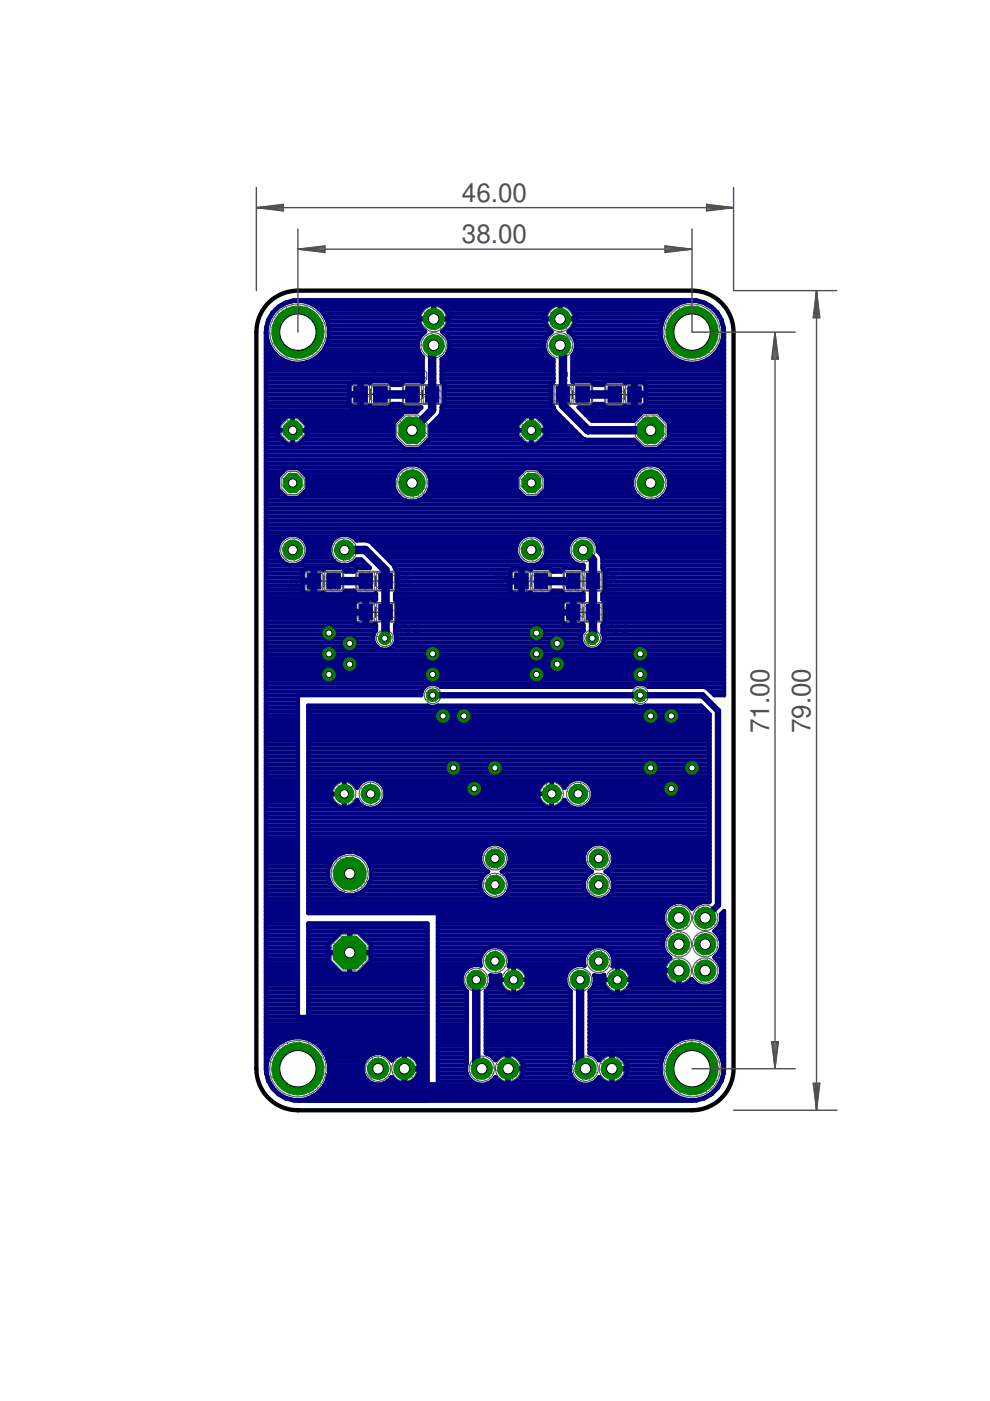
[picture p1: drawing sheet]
<svg xmlns="http://www.w3.org/2000/svg" width="210mm" height="297mm" viewBox="0 0 210 297" stroke-linecap="round" stroke-linejoin="round" font-family="sans-serif">
<defs><g id="words">
<g font-size="5.5" fill="#505050">
<text x="97.9" y="42.8">46.00</text>
<text x="97.9" y="51.6">38.00</text>
<text x="163.1" y="155.5" transform="rotate(-90 163.1 155.5)">71.00</text>
<text x="171.9" y="155.5" transform="rotate(-90 171.9 155.5)">79.00</text>
</g>
</g></defs>
<g fill="none" stroke="#000" stroke-width=".21">
<path d="M77.5 83.6h2.1M78.5 82.5v2.2M88.7 83.6h1.7M89.6 82.7v1.8M120.6 83.6h1.7M121.4 82.7v1.8M131.4 83.6h2.1M132.4 82.5v2.2M67.4 123.2h2.5M68.6 122v2.4M78.5 123.2h2.3M78.5 129.8h2.3"/>
<path d="M79.7 122.1v2.2M79.7 128.7v2.2M111.5 123.2h2.3M112.6 122v2.4M122.5 123.2h2.2M122.5 129.8h2.2M123.6 122.1v2.2M123.6 128.7v2.2"/>
</g>
<g fill="none" stroke="#505050" stroke-width=".21">
<path d="M74.5 78.7h1.4v2.1M75.2 79.7h.7M76.6 79.4v1.4h1l.4-.4v-1M80 79.4l-.7-.7v2.1M81.7 79l.4-.3h.6l.4 .3v1.4M81.7 79v1.4l.4 .4h.6l.4-.4M81.7 79l1.4 1.4M89.1 79l.4-.3h.6l.4 .3v1.4M89.1 79v1.4l.4 .4h.6l.4-.4M89.1 79l1.4 1.4M92.5 79.4l-.6-.7v2.1M121 79l.3-.3h.7l.4 .3v1.4"/>
<path d="M121 79v1.4l.3 .4h.7l.4-.4M121 79l1.4 1.4M124.4 79.4l-.6-.7v2.1M128.4 78.7h1.4v2.1M129.1 79.7h.7M130.5 79.4v1.4h1l.3-.4v-1M133.9 79.4l-.7-.7v2.1M135.6 79l.4-.3h.6l.4 .3v1.4M135.6 79v1.4l.4 .4h.6l.4-.4M135.6 79l1.4 1.4M78.6 80.8h1.4M80.7 80.4h.3v.4h-.3z"/>
<path d="M87.1 80.8h.3v-.7l-.3-.4v-.7l.3-.3h.7l.3 .3v.7l-.3 .4v.7h.3M91.2 80.8h1.3M119 80.8h.3v-.7l-.3-.4v-.7l.3-.3h.7l.3 .3v.7l-.3 .4v.7h.3M123.1 80.8h1.3M132.5 80.8h1.4M134.6 80.4h.3v.4h-.3zM106.6 119.4v.6M107.6 118.7v1.3h-2.1M60.9 124.9h2v-1.1l-.3-.3h-.7l-.3 .3v1.1M62.6 130l.3-.4h.4l.3 .4v.7l-.3 .3M62.6 127.6v1l.3 .4h.4l.3-.4v-.7l-.3-.3h-1.4l-.3 .3v.7l.3 .4M62.6 130l-.3-.4h-.4l-.3 .4v.7l.3 .3"/>
<path d="M62.6 122.1v.7M62.6 130v.3M63.3 125.5l.3 .4v.7l-.3 .3h-1.4M63.3 125.5h-1.4l-.3 .4v.7l.3 .3M63.3 125.5l-1.4 1.4M63.6 121.4v1.4h-2M83.8 132.1l1.3 1.4M84.7 120.7v.4h.7l.4-.4h.6l.4 .4v.7l-.4 .3h-.6l-.4-.3h-.7v.3M84.7 125.5h2.1l-.7 .7M84.7 124.8v1.4M84.8 133.1l-1 1.1M85.1 132.1v2.1"/>
<path d="M85.8 132.4v1.4l.3 .4h.7l.4-.4M85.8 132.4l.3-.3h.7l.4 .3v1.4M85.8 132.4l1.4 1.4M86.4 122.8l.4 .3v.7l-.4 .4h-1.3M86.4 122.8h-1.3l-.4 .3v.7l.4 .4M86.4 122.8l-1.3 1.4M87.9 134.2h1.4M89.3 132.8l-.7-.7v2.1M104.9 122.1h2v-1l-.3-.4h-.7l-.4 .4v1M106.6 127.2l.3-.3h.4l.3 .3v.7l-.3 .4M106.6 124.8v1.1l.3 .3h.4l.3-.3v-.7l-.3-.4h-1.4l-.4 .4v.7l.4 .3M106.6 127.2l-.4-.3h-.3l-.4 .3v.7l.4 .4"/>
<path d="M106.6 127.2v.4M107.3 122.8l.3 .3v.7l-.3 .4h-1.4M107.3 122.8h-1.4l-.4 .3v.7l.4 .4M107.3 122.8l-1.4 1.4M127.7 132.1l1.4 1.4M128.7 120.7v.4h.6l.4-.4h.7l.3 .4v.7l-.3 .3h-.7l-.4-.3h-.6v.3M128.7 125.5h2l-.7 .7M128.7 124.8v1.4M128.8 133.1l-1.1 1.1M129.1 132.1v2.1M129.8 132.4v1.4l.4 .4h.6l.4-.4M129.8 132.4l.4-.3h.6l.4 .3v1.4"/>
<path d="M129.8 132.4l1.4 1.4M130.4 122.8l.3 .3v.7l-.3 .4h-1.4M130.4 122.8h-1.4l-.3 .3v.7l.3 .4M130.4 122.8l-1.4 1.4M131.9 134.2h1.3M133.2 132.8l-.7-.7v2.1"/>
</g>
<g fill="none" stroke="#505050" stroke-width=".3">
<path d="M74.4 81.7h8.3v3.9h-8.3zM78.5 82.5v2.2M85.4 81.7h8.3v3.9h-8.3zM117.2 81.7h8.4v3.9h-8.4zM128.2 81.7h8.4v3.9h-8.4zM132.4 82.5v2.2M64.5 121.3h8.3v3.9h-8.3zM68.6 122.1v2.2M75.5 121.3h8.3v3.9h-8.3zM75.5 127.9h8.3v3.9h-8.3zM108.5 121.3h8.3v3.9h-8.3zM112.6 122.1v2.2"/>
<path d="M119.4 121.3h8.4v3.9h-8.4zM119.4 127.9h8.4v3.9h-8.4z"/>
</g>
<g fill="#505050" stroke="#505050" stroke-width=".21">
<circle cx="101" cy="207.7" r="2.46"/>
<circle cx="104.9" cy="203.8" r="2.46"/>
<circle cx="108.9" cy="207.7" r="2.46"/>
<circle cx="123" cy="207.7" r="2.46"/>
<circle cx="126.9" cy="203.8" r="2.46"/>
<circle cx="130.9" cy="207.7" r="2.46"/>
<circle cx="102.2" cy="226.6" r="2.69"/>
<circle cx="107.7" cy="226.6" r="2.69"/>
<circle cx="124.1" cy="226.6" r="2.69"/>
<circle cx="129.7" cy="226.6" r="2.69"/>
<circle cx="91.9" cy="73.2" r="2.69"/>
<circle cx="91.9" cy="67.6" r="2.69"/>
<circle cx="118.7" cy="73.2" r="2.69"/>
<circle cx="118.7" cy="67.6" r="2.69"/>
<circle cx="149.5" cy="205.8" r="2.69"/>
<circle cx="149.5" cy="200.2" r="2.69"/>
<circle cx="149.5" cy="194.6" r="2.69"/>
<circle cx="143.9" cy="205.8" r="2.69"/>
<circle cx="143.9" cy="200.2" r="2.69"/>
<circle cx="143.9" cy="194.6" r="2.69"/>
<circle cx="80.2" cy="226.6" r="2.69"/>
<circle cx="85.7" cy="226.6" r="2.69"/>
<circle cx="63.2" cy="70.4" r="6"/>
<circle cx="146.7" cy="70.4" r="6"/>
<circle cx="146.7" cy="226.6" r="6"/>
<circle cx="63.2" cy="226.6" r="6"/>
<circle cx="126.9" cy="187.6" r="2.46"/>
<circle cx="126.9" cy="182" r="2.46"/>
<circle cx="117" cy="168.3" r="2.46"/>
<circle cx="122.6" cy="168.3" r="2.46"/>
<circle cx="74.1" cy="185.2" r="3.9"/>
<circle cx="123.6" cy="116.6" r="2.56"/>
<circle cx="112.6" cy="116.6" r="2.56"/>
<circle cx="137.9" cy="102.4" r="3.2"/>
<circle cx="104.9" cy="187.6" r="2.46"/>
<circle cx="104.9" cy="182" r="2.46"/>
<circle cx="73" cy="168.3" r="2.46"/>
<circle cx="78.6" cy="168.3" r="2.46"/>
<circle cx="73" cy="116.6" r="2.56"/>
<circle cx="62.1" cy="116.6" r="2.56"/>
<circle cx="87.4" cy="102.4" r="3.2"/>
<circle cx="91.7" cy="147.4" r="1.78"/>
<circle cx="135.7" cy="147.4" r="1.78"/>
<circle cx="69.7" cy="134.2" r="1.78"/>
<circle cx="69.7" cy="138.6" r="1.78"/>
<circle cx="69.7" cy="143" r="1.78"/>
<circle cx="74.1" cy="140.8" r="1.78"/>
<circle cx="74.1" cy="136.4" r="1.78"/>
<circle cx="91.7" cy="138.6" r="1.78"/>
<circle cx="91.7" cy="143" r="1.78"/>
<circle cx="113.7" cy="138.6" r="1.78"/>
<circle cx="113.7" cy="134.2" r="1.78"/>
<circle cx="113.7" cy="143" r="1.78"/>
<circle cx="118.1" cy="140.8" r="1.78"/>
<circle cx="118.1" cy="136.4" r="1.78"/>
<circle cx="135.7" cy="138.6" r="1.78"/>
<circle cx="135.7" cy="143" r="1.78"/>
<circle cx="93.9" cy="151.8" r="1.78"/>
<circle cx="98.3" cy="151.8" r="1.78"/>
<circle cx="137.9" cy="151.8" r="1.78"/>
<circle cx="142.3" cy="151.8" r="1.78"/>
<circle cx="96.1" cy="162.8" r="1.78"/>
<circle cx="104.9" cy="162.8" r="1.78"/>
<circle cx="100.5" cy="167.2" r="1.78"/>
<circle cx="137.9" cy="162.8" r="1.78"/>
<circle cx="146.7" cy="162.8" r="1.78"/>
<circle cx="142.3" cy="167.2" r="1.78"/>
<circle cx="125.6" cy="135.3" r="1.78"/>
<circle cx="81.6" cy="135.3" r="1.78"/>
</g>
<g fill="#505050" stroke="#505050" stroke-width=".21">
<path d="M108.7 121.1h3.7v4.2h-3.7z"/>
<path d="M112.8 121.1h3.8v4.2h-3.8z"/>
<path d="M119.7 121.1h3.7v4.2h-3.7z"/>
<path d="M123.8 121.1h3.8v4.2h-3.8z"/>
<path d="M119.7 127.7h3.7v4.2h-3.7z"/>
<path d="M123.8 127.7h3.8v4.2h-3.8z"/>
<path d="M132.7 81.5h3.7v4.2h-3.7z"/>
<path d="M128.5 81.5h3.7v4.2h-3.7z"/>
<path d="M121.6 81.5h3.8v4.2h-3.8z"/>
<path d="M117.5 81.5h3.7v4.2h-3.7z"/>
<path d="M64.7 121.1h3.8v4.2h-3.8z"/>
<path d="M68.9 121.1h3.7v4.2h-3.7z"/>
<path d="M75.7 121.1h3.7v4.2h-3.7z"/>
<path d="M79.9 121.1h3.7v4.2h-3.7z"/>
<path d="M75.7 127.7h3.7v4.2h-3.7z"/>
<path d="M79.9 127.7h3.7v4.2h-3.7z"/>
<path d="M74.6 81.5h3.7v4.2h-3.7z"/>
<path d="M78.8 81.5h3.7v4.2h-3.7z"/>
<path d="M85.6 81.5h3.7v4.2h-3.7z"/>
<path d="M89.7 81.5h3.8v4.2h-3.8z"/>
<circle cx="74.1" cy="202" r="4.2"/>
<circle cx="137.9" cy="91.2" r="3.5"/>
<circle cx="112.6" cy="91.2" r="2.66"/>
<circle cx="112.6" cy="102.4" r="2.66"/>
<circle cx="87.4" cy="91.2" r="3.5"/>
<circle cx="62.1" cy="91.2" r="2.66"/>
<circle cx="62.1" cy="102.4" r="2.66"/>
</g>
<g fill="#000080" stroke="#000080" stroke-width=".21">
<path d="M109.1 121.6h2.9v3.3h-2.9z"/>
<path d="M113.3 121.6h2.9v3.3h-2.9z"/>
<path d="M120.1 121.6h2.9v3.3h-2.9z"/>
<path d="M124.3 121.6h2.9v3.3h-2.9z"/>
<path d="M120.1 128.2h2.9v3.3h-2.9z"/>
<path d="M124.3 128.2h2.9v3.3h-2.9z"/>
<path d="M133.1 82h2.9v3.3h-2.9z"/>
<path d="M128.9 82h2.9v3.3h-2.9z"/>
<path d="M122.1 82h2.9v3.3h-2.9z"/>
<path d="M117.9 82h2.9v3.3h-2.9z"/>
<path d="M65.1 121.6h2.9v3.3h-2.9z"/>
<path d="M69.3 121.6h2.9v3.3h-2.9z"/>
<path d="M76.1 121.6h2.9v3.3h-2.9z"/>
<path d="M80.3 121.6h2.9v3.3h-2.9z"/>
<path d="M76.1 128.2h2.9v3.3h-2.9z"/>
<path d="M80.3 128.2h2.9v3.3h-2.9z"/>
<path d="M75 82h2.9v3.3h-2.9z"/>
<path d="M79.2 82h2.9v3.3h-2.9z"/>
<path d="M86 82h2.9v3.3h-2.9z"/>
<path d="M90.2 82h2.9v3.3h-2.9z"/>
</g>
<path d="M91.9 73.2h-.3v13.8l-4.2 4.2M118.7 73.2l.4 .1 .3 .5v12.1l5.3 5.3h13.2M80.6 83.6h6.9M123.5 83.6h6.8M73 116.6h4.4l4.3 4.3v14.8l-.1-.4M123.6 116.6l2.1 2.1v17l-.1-.4M70.7 123.2h6.9M114.7 123.2h6.8M101 207.7v17.7l1.2 1.2M123 207.7v17.7l1.1 1.2" fill="none" stroke="#000080" stroke-width="1.8"/>
<path d="M91.7 147.4h57.2l3.3 3.3v41.2l-2.7 2.7" fill="none" stroke="#000080" stroke-width="1.4"/>
<g fill="none" stroke="#000080" stroke-width=".91">
<path d="M56.4 79.4h33.2M56.4 78.5h33.2M56.4 77.6h33.2M56.4 76.8h4.7M56.4 75.9h3M56.4 75h2M56.4 74.2h1.2M56.4 73.3h.7M56.4 72.5h.4M56.4 71.6h.2M56.4 70.7h.1M56.4 69.8h.1"/>
<path d="M56.4 69.5a6.8 6.8 0 0 1 6.8-5.9h83.5a6.8 6.8 0 0 1 6.8 6.8v77h-2l-1.6-1.5-.6-.3h-11.9a2.33 2.33 0 0 0-3.3 0h-40.7a2.42 2.42 0 0 0-2.6-.5 2.42 2.42 0 0 0-1.5 2.3h-26.1v68.2h26.4v17.8M56.4 69.5v157.1a6.8 6.8 0 0 0 6.8 6.8h83.5a6.8 6.8 0 0 0 6.8-6.8v-33.5l-.7 .7a3.2 3.2 0 0 1-1.3 3.6l.9 .9 .5 1.2v1.4M56.4 69.5h.1M56.6 69h.1M56.8 68.1h.1M57.2 67.3h.1M57.7 66.4h.1M58.5 65.6h.1M59.6 64.7h.2M61.8 63.8h.3M64.2 63.8h81.5M65.2 76.8h24.4"/>
<path d="M66.5 64.7h24.1M67 75.9h22.6M67.7 65.6h21.8M67.9 75h21.2M68.5 66.4h20.4M68.7 74.2h20M69 67.3h19.7M69.2 73.3h19.4M69.4 68.1h19.3M69.5 72.5h19.1M69.6 69h19.4M69.7 71.6h19.3"/>
<path d="M69.8 70.7h19.9M69.8 69.8h19.8M89.8 65.2l-.3 .3a3.2 3.2 0 0 0-.8 2h6.5a3.2 3.2 0 0 0-3.1-3.1v3.3h3.1l-.1 .7a3.2 3.2 0 0 1-1.4 1.9 3.4 3.4 0 0 1-.1 5.8v4.9l.6 .5v4.2l-.6 .6v1l-.3 .8-2.1 2.1v2.7l-2.2 2.2h-3.3l-2.3-2.2v-3.3l2.3-2.3h2.7l.9-.9h-3.7l-.7-.8h-1.7l-.7 .8h-3.8l-.2-.3-.5 .2h-1.3v-2.4h-2.7l.1 1.8 .5 .5 1.6 .1v-5.3h-1.6l-.4 .4-.2 .4v1.6h2.7v-2.4h1.3l.5 .1 .2-.2h3.8l.7 .7h1.7l.7-.7h3.7l.3 .1v-5.4a3.3 3.3 0 0 1 .5-5.3l-.6-.6a3.2 3.2 0 0 1-.8-2h3.1v-3.3h-.1a3.2 3.2 0 0 0-1.9 .8zM91.8 67.3h.3M91.8 66.4h.3M91.8 65.6h.3M91.8 64.7h.3M93.3 64.7h24.1M93.6 79.4h23.7M93.6 78.5h23.7M93.6 77.6h23.7M93.6 76.8h23.7"/>
<path d="M94 75.9h22.7M94.2 70.7h22.3M94.3 69.8h22.1M94.4 65.6h21.9M94.8 75h21.1M94.9 71.6h20.9M94.9 69h20.9M95 66.4h20.7M95.1 68.1h20.4M95.2 74.2h20.3M95.2 67.3h20.3M95.2 72.5h20.2"/>
<path d="M95.3 73.3h20.1M116.6 65.2l-.8 1.2-.3 1.1h6.5a3.2 3.2 0 0 0-3.1-3.1v3.3h3.1l-.1 .7-.4 .9-1 1a3.3 3.3 0 0 1 .9 5.1v5.6l.2-.1h3.8l.7 .7h1.7l.7-.7h3.7l.3 .2 .5-.1h1.3v2.4h2.7v-1.6l-.2-.4-.5-.4h-1.5v5.3l1.5-.1 .5-.3 .2-.5v-1.5h-2.7v2.4h-1.3l-.5-.2-.3 .3h-3.7l-.7-.8h-1.7l-.7 .8h-2.7l2.8 2.8h8.9l1.9-1.9h3.3l2.2 2.3v3.3l-2.2 2.2h-3.3l-1.9-1.9h-10.2l-.7-.3-5.9-5.8-.3-.8-.5-.6v-4.2l.5-.5v-4.7a3.3 3.3 0 0 1-2-2.9 3.3 3.3 0 0 1 1.7-3.1l-1-1-.4-.9-.1-.7h3.1v-3.3l-1.1 .2zM118.6 67.3h.3M118.6 66.4h.3M118.6 65.6h.3M118.6 64.7h.3M120.1 64.7h23.3M121 70.7h19.1M121.1 69.8h19M121.2 65.6h21M121.4 79.4h32.1M121.4 78.5h32.1"/>
<path d="M121.4 77.6h32.1M121.4 76.8h23.3M121.4 75.9h21.5M121.6 75h20.3M121.7 69h18.5M121.7 71.6h18.5M121.8 66.4h19.6M122 68.1h18.5M122 74.2h19.2M122 67.3h18.9M122.1 72.5h18.3M122.1 73.3h18.6"/>
<path d="M147.8 63.8h.3M148.8 76.8h4.7M150.1 64.7h.1M150.5 75.9h3M151.3 65.6h.1M151.5 75h2M152.1 66.4h.1M152.2 74.2h1.3M152.6 67.3h.1M152.7 73.3h.8M153 68.1h.1M153.1 72.5h.4"/>
<path d="M153.2 69h.1M153.3 71.6h.2M153.4 70.7h.1M153.4 69.8h.1M56.4 99.2h28.6M56.4 98.3h97.1M56.4 97.5h97.1M56.4 96.6h97.1M56.4 95.7h97.1M56.4 94.9h29M56.4 94h4.2M56.4 93.1h3.3"/>
<path d="M56.4 92.3h2.6M56.4 91.4h2.6M56.4 90.6h2.6M56.4 89.7h2.9M56.4 88.8h3.8M56.4 88h28.7M56.4 87.1h32.2M56.4 86.2h18.4M56.4 85.4h17.6M56.4 84.5h17.6M56.4 83.7h19.8M56.4 82.8h17.6"/>
<path d="M56.4 81.9h17.6M56.4 81.1h18.2M56.4 80.2h33.2M59 91.2h6.1M62.1 88.2v6.1M62.1 94h.1M62.1 93.1h.1M62.1 92.3h.1M62.1 91.4h.1M62.1 90.6h.1M62.1 89.7h.1M62.1 88.8h.1"/>
<path d="M63.6 94h21M63.9 88.8h20.3M64.4 93.1h19.3M64.8 89.7h18.6M65.1 92.3h18.3M65.1 91.4h18.3M65.1 90.6h18.3M76.2 86.2h.5M76.2 85.4h.5M76.2 84.5h.5M76.2 82.8h.5M76.2 81.9h.5"/>
<path d="M76.2 81.1h.5M78.2 86.2h.4M78.3 81.1h.2M82.7 86.2h2.7M82.7 81.1h2.6M89.2 94.9h46.8M89.6 99.2h46M90.1 94h21M91 93.1h19.3M91.2 92.3h18.4M91.2 91.4h18.4M91.2 90.6h18.4"/>
<path d="M91.7 89.7h18.2M92.6 88.8h18.2M93.4 88h25.1M93.6 87.1h24.1M93.6 80.2h23.7M93.7 86.2h23.6M93.7 81.1h23.5M94.2 85.4h22.6M94.2 84.5h22.6M94.2 83.7h22.6M94.2 82.8h22.6M94.2 81.9h22.6"/>
<path d="M109.6 91.2h6.1M112.6 88.2v6.1M112.6 94h.1M112.6 93.1h.1M112.6 92.3h.1M112.6 91.4h.1M112.6 90.6h.1M112.6 89.7h.1M112.6 88.8h.1M114.1 94h21.1M114.5 88.8h4.9M115 93.1h9"/>
<path d="M115.4 89.7h4.9M115.7 92.3h7.2M115.7 91.4h6.3M115.7 90.6h5.4M121.4 80.2h32.1M123.4 87.1h30.1M124.2 88h11.5M125.1 88.8h9.7M125.6 86.2h2.7M125.6 81.1h2.6M132.4 86.2h.4M132.5 81.1h.2"/>
<path d="M134.3 86.2h.5M134.3 85.4h.5M134.3 84.5h.5M134.3 82.8h.5M134.3 81.9h.5M134.3 81.1h.5M134.8 83.7h18.7M136.2 86.2h17.3M136.4 81.1h17.1M137 85.4h16.5M137 84.5h16.5M137 82.8h16.5"/>
<path d="M137 81.9h16.5M139.8 94.9h13.7M140.2 88h13.3M140.2 99.2h13.3M140.7 94h12.8M141.1 88.8h12.4M141.6 93.1h11.9M141.8 92.3h11.7M141.8 91.4h11.7M141.8 90.6h11.7M141.8 89.7h11.7M56.4 119.9h21.5"/>
<path d="M56.4 119h3.5M56.4 118.1h2.8M56.4 117.3h2.4M56.4 116.4h2.4M56.4 115.5h2.6M56.4 114.7h3M56.4 113.8h3.9M56.4 113h97.1M56.4 112.1h97.1M56.4 111.3h97.1M56.4 110.4h97.1M56.4 109.5h97.1"/>
<path d="M56.4 108.6h97.1M56.4 107.8h97.1M56.4 106.9h97.1M56.4 106.1h29.6M56.4 105.2h4M56.4 104.4h3.2M56.4 103.5h2.5M56.4 102.6h2.5M56.4 101.8h2.5M56.4 100.9h2.7M56.4 100h3.6M61.4 119.8a3.3 3.3 0 0 1-2.1-5 3.3 3.3 0 0 1 5.5 0 3.3 3.3 0 0 1-2.1 5"/>
<path d="M63.7 105.2h20.9M63.8 113.8h7.6M64.1 100h20.1M64.2 119h6.7M64.5 104.4h19.4M64.7 114.7h5.7M64.9 118.1h5.3M65 100.9h18.7M65.1 115.5h4.9M65.2 103.5h18.4M65.2 102.6h18.2M65.2 101.8h18.2"/>
<path d="M65.3 117.3h4.5M65.3 116.4h4.5M72.4 119.8a3.3 3.3 0 0 1-2.2-4.9 3.3 3.3 0 0 1 5.4-.3h2.3l.7 .3 4.8 4.9 .4 .8 .5 .5v4.2l-.5 .6v1.3l.5 .5v4.2M73.7 119.8l1.2-.4 .7-.8h1l1.8 1.8h-2.7l-.7 .8h-1.7l-.7-.8h-3.7l-.3 .3M74.8 113.8h36.1M75.2 119h1.8M78.1 114.7h31.9M79.2 115.5h30.4M80.1 116.4h29.3M81 117.3h28.4M81.8 118.1h28M82.7 119h27.8"/>
<path d="M83.5 119.9h40.2l-.1 .7-.2-.2h-3.7l-.7 .8h-1.7l-.7-.8h-3.8l-.3 .3M88.7 106.1h47.9M90.1 105.2h20.9M90.5 100h20.1M90.8 104.4h19.4M91 100.9h18.7M91.1 103.5h18.4M91.2 102.6h18.3M91.2 101.8h18.3M112 119.8a3.3 3.3 0 0 1-2.1-5 3.3 3.3 0 0 1 5.5 0 3.3 3.3 0 0 1-2.1 5M114.3 105.2h20.9M114.3 113.8h7.6"/>
<path d="M114.7 100h20.1M114.8 119h6.7M115.1 104.4h19.4M115.3 114.7h5.7M115.5 118.1h5.3M115.5 100.9h18.8M115.7 115.5h4.9M115.8 103.5h18.4M115.8 102.6h18.2M115.8 101.8h18.2M115.9 117.3h4.5M115.9 116.4h4.5"/>
<path d="M123 119.8a3.3 3.3 0 0 1-2.6-3.7 3.3 3.3 0 0 1 3.6-2.7 3.3 3.3 0 0 1 2.9 3.6l.5 .6 .3 .7v2.3l.6 .5v4.2l-.6 .6v1.3l.6 .5v4.2M125.3 113.8h28.2M126.3 114.7h27.2M126.7 115.5h26.8M126.9 116.4h26.6M127.1 117.3h26.4M127.7 118.1h25.8M127.7 119.9h25.8M127.7 119h25.8M139.3 106.1h14.2M140.7 105.2h12.8M141.1 100h12.4"/>
<path d="M141.4 104.4h12.1M141.5 100.9h12M141.7 103.5h11.8M141.8 102.6h11.7M141.8 101.8h11.7M56.4 125.9h12.4M56.4 139.7h97.1M56.4 138.8h97.1M56.4 138h97.1M56.4 137.1h23.5M56.4 136.2h22.9M56.4 135.4h22.7"/>
<path d="M56.4 134.5h22.8M56.4 133.7h23.3M56.4 132.8h23.3M56.4 131.9h18.8M56.4 131.1h18.7M56.4 130.2h18.7M56.4 129.3h18.7M56.4 128.5h18.7M56.4 127.6h18.9M56.4 126.8h23.3M56.4 125h7.7M56.4 124.2h7.7"/>
<path d="M56.4 123.3h9.9M56.4 122.4h7.7M56.4 121.6h7.7M56.4 120.7h8.2M65 125.9l-.5-.2-.3-.5-.1-1.7h2.7v2.4M66.3 125h.5M66.3 124.2h.5M66.3 122.4h.5M66.3 121.6h.5M66.3 120.7h.5M68.1 125.9l.5-.2 .3 .3h3.7l.7-.8h1.7l.7 .8h3.8l.2-.2v1.4l-.1 .1-.5-.2h-1.3v2.4h-2.7v-1.5l.2-.4 .7-.5h1.3v5.4l-1.6-.1-.4-.3-.2-.5v-1.5h2.7v2.4h1.3l.5-.2 .1 .2v1.2M68.6 120.7l-.5-.1h-1.3v2.4h-2.7l.1-1.8 .5-.6h1.6v5.3"/>
<path d="M68.6 120.7h.1M72.7 125.9h2.9M72.9 120.7h2.5M77.3 131.9h.5M77.3 131.1h.5M77.3 130.2h.5M77.3 129.3h.5M77.3 128.5h.5M77.3 127.6h.5M79.5 125.9h.2M83.2 137.1h40.7M83.8 125.9h29"/>
<path d="M83.8 133.7h39.9M83.8 132.8h39.9M83.8 126.8h39.9M83.8 136.2h39.5M83.9 134.5h39.3M83.9 120.7h24.7M84 135.4h39.1M84.2 127.6h35.1M84.3 131.9l-.5 .6v1.7a2.47 2.47 0 0 1-2.5 3.6 2.47 2.47 0 0 1-1.6-4.1M84.3 131.9h34.9M84.3 131.1h34.8M84.3 130.2h34.8"/>
<path d="M84.3 129.3h34.8M84.3 128.5h34.8M84.3 125h23.8M84.3 124.2h23.8M84.3 123.3h26M84.3 122.4h23.8M84.3 121.6h23.8M109 125.9l-.5-.2-.3-.5-.1-1.7h2.7v2.4M110.3 125h.5M110.3 124.2h.5M110.3 122.4h.5M110.3 121.6h.5"/>
<path d="M110.3 120.7h.5M112.1 125.9l.4-.2 .3 .3h3.8l.7-.8h1.7l.7 .8h3.7l.2-.2 .1 1.4-.2 .1-.4-.2h-1.3v2.4h-2.7v-1.5l.2-.4 .7-.5h1.3v5.4l-1.6-.1-.4-.3-.2-.5v-1.5h2.7v2.4h1.3l.4-.2 .2 .2v1.2M112.5 120.7l-.4-.1h-1.3v2.4h-2.7l.1-1.8 .5-.6h1.6v5.3M112.5 120.7h.1M116.7 125.9h2.9M116.9 120.7h2.5M121.3 131.9h.5M121.3 131.1h.5M121.3 130.2h.5M121.3 129.3h.5M121.3 128.5h.5M121.3 127.6h.5"/>
<path d="M123.5 125.9h.2M127.2 137.1h26.3M127.7 125.9h25.8M127.7 133.7h25.8M127.7 132.8h25.8M127.7 126.8h25.8M127.8 136.2h25.7M127.9 134.5h25.6M127.9 120.7h25.6M128 135.4h25.5M128.2 127.6h25.3M128.3 131.9l-.6 .6v1.7a2.47 2.47 0 0 1-2.4 3.6 2.47 2.47 0 0 1-1.6-4.1"/>
<path d="M128.3 131.9h25.2M128.3 131.1h25.2M128.3 130.2h25.2M128.3 129.3h25.2M128.3 128.5h25.2M128.3 125h25.2M128.3 124.2h25.2M128.3 123.3h25.2M128.3 122.4h25.2M128.3 121.6h25.2M56.4 159.5h6.8M56.4 158.7h6.8"/>
<path d="M56.4 157.8h6.8M56.4 156.9h6.8M56.4 156.1h6.8M56.4 155.2h6.8M56.4 154.3h6.8M56.4 153.5h6.8M56.4 152.6h6.8M56.4 151.8h6.8M56.4 150.9h6.8M56.4 150.1h6.8M56.4 149.2h6.8M56.4 148.3h6.8"/>
<path d="M56.4 147.4h6.8M56.4 146.6h33M56.4 145.7h33.6M56.4 144.9h97.1M56.4 144h97.1M56.4 143.2h97.1M56.4 142.3h97.1M56.4 141.4h97.1M56.4 140.5h97.1M65.4 159.5h85.1M65.4 158.7h85.1M65.4 157.8h85.1"/>
<path d="M65.4 156.9h85.1M65.4 156.1h85.1M65.4 155.2h85.1M65.4 154.3h85.1M65.4 153.5h85.1M65.4 152.6h85.1M65.4 151.8h85.1M65.4 150.9h84.5M65.4 150.1h83.6M149.5 145.7h4M150.6 146.6h2.9M56.4 179.3h6.8"/>
<path d="M56.4 178.5h6.8M56.4 177.6h6.8M56.4 176.8h6.8M56.4 175.9h6.8M56.4 175h6.8M56.4 174.2h6.8M56.4 173.3h6.8M56.4 172.5h6.8M56.4 171.6h6.8M56.4 170.7h6.8M56.4 169.9h6.8M56.4 169h6.8"/>
<path d="M56.4 168.1h6.8M56.4 167.3h6.8M56.4 166.4h6.8M56.4 165.6h6.8M56.4 164.7h6.8M56.4 163.8h6.8M56.4 163h6.8M56.4 162.1h6.8M56.4 161.2h6.8M56.4 160.4h6.8M65.4 179.3h37.8M65.4 178.5h85.1"/>
<path d="M65.4 177.6h85.1M65.4 176.8h85.1M65.4 175.9h85.1M65.4 175h85.1M65.4 174.2h85.1M65.4 173.3h85.1M65.4 172.5h85.1M65.4 171.6h85.1M65.4 170.7h5.8M65.4 169.9h5M65.4 169h4.7M65.4 168.1h4.6"/>
<path d="M65.4 167.3h4.8M65.4 166.4h5.3M65.4 165.6h6.4M65.4 164.7h85.1M65.4 163.8h85.1M65.4 163h85.1M65.4 162.1h85.1M65.4 161.2h85.1M65.4 160.4h85.1M70 168.3h3M70.1 169a3 3 0 0 1 1.9-3.6 3 3 0 0 1 3.7 1.6 3.2 3.2 0 0 1 4.9-1.2 3.2 3.2 0 0 1 0 5 3.2 3.2 0 0 1-4.9-1.2l-.1 .3M70.1 169l.3 .9"/>
<path d="M70.4 169.9a3 3 0 0 0 5.2 0M73 170.7h.1M73 169.9h.1M73 169h.1M73 168.1h.1M73 167.3h.1M73 166.4h.1M73 165.6h.1M73 165.3v6M74.3 165.6h2.7M74.8 170.7h1.8M75.4 166.4h.7"/>
<path d="M75.6 169.9h.3M80.1 165.6h35.6M80.6 170.7h34.6M81.1 166.4h33.5M81.3 169.9h33.1M81.6 167.3h32.6M81.7 169h32.3M81.7 168.1h32.3M106.7 179.3h18.5M106.7 179.4a3.2 3.2 0 0 0-4.4 .8M106.7 179.4a3.1 3.1 0 0 1-.3 5.4 3.2 3.2 0 0 1 1 4.8 3.2 3.2 0 0 1-4.9 0 3.2 3.2 0 0 1 1-4.8 3.1 3.1 0 0 1-1.2-4.6M114 168.3h3"/>
<path d="M114 169a3 3 0 0 1 2-3.5 3 3 0 0 1 3.7 1.5 3.2 3.2 0 0 1 4.9-1.2 3.2 3.2 0 0 1 0 5 3.2 3.2 0 0 1-4.9-1.2l-.1 .3M114 169l.4 .9M114.4 169.9a3 3 0 0 0 5.2 0M117 170.7h.1M117 169.9h.1M117 169h.1M117 168.1h.1M117 167.3h.1M117 166.4h.1M117 165.6h.1M117 165.3v6M118.3 165.6h2.7"/>
<path d="M118.8 170.7h1.8M119.4 166.4h.6M119.6 169.9h.2M124.1 165.6h26.4M124.6 170.7h25.9M125.1 166.4h25.4M125.3 169.9h25.2M125.5 167.3h25M125.7 169h24.8M125.7 168.1h24.8M128.7 179.3h21.8M128.7 179.4a3.1 3.1 0 0 1-.3 5.4 3.2 3.2 0 0 1 1 4.8 3.2 3.2 0 0 1-4.9 0 3.2 3.2 0 0 1 1-4.8 3.1 3.1 0 0 1-1.2-4.6"/>
<path d="M128.7 179.4a3.2 3.2 0 0 0-4.4 .8M56.4 199.2h6.8M56.4 198.3h6.8M56.4 197.5h6.8M56.4 196.6h6.8M56.4 195.7h6.8M56.4 194.9h6.8M56.4 194h6.8M56.4 193.1h6.8M56.4 192.3h6.8M56.4 191.4h6.8M56.4 190.6h6.8"/>
<path d="M56.4 189.7h6.8M56.4 188.8h6.8M56.4 188h6.8M56.4 187.1h6.8M56.4 186.2h6.8M56.4 185.4h6.8M56.4 184.5h6.8M56.4 183.7h6.8M56.4 182.8h6.8M56.4 181.9h6.8M56.4 181.1h6.8M56.4 180.2h6.8"/>
<path d="M65.4 199.2h5.2M65.4 198.3h6.1M65.4 197.5h25.3M65.4 196.6h25.3M65.4 193.1h75.5M65.4 192.3h76.1M65.4 191.4h77.5M65.4 190.6h38.5M65.4 189.7h7.6M65.4 188.8h5.9M65.4 188h5M65.4 187.1h4.6"/>
<path d="M65.4 186.2h4.2M65.4 185.4h4.2M65.4 184.5h4.2M65.4 183.7h4.4M65.4 182.8h4.8M65.4 181.9h5.6M65.4 181.1h6.8M65.4 180.2h36.9M74 199.2h.3M74 198.3h.3M75.3 189.7h27.3M76.1 181.1h25.8"/>
<path d="M76.8 198.3h13.9M77 188.8h25.1M77.3 181.9h24.5M77.7 199.2h13M77.9 188h23.9M78.1 182.8h23.8M78.3 187.1h23.5M78.5 183.7h23.7M78.7 186.2h23.4M78.7 185.4h24M78.7 184.5h24.3M92.8 199.2h47.9"/>
<path d="M92.8 198.3h48.3M92.8 197.5h49.1M92.8 196.6h48.4M92.8 195.7h48M92.8 194.9h47.8M92.8 194h47.8M106 190.6h19.9M106.8 184.5h18.2M107.2 185.4h17.5M107.3 189.7h17.3M107.6 180.2h16.7M107.7 183.7h16.5"/>
<path d="M107.8 186.2h16.3M107.8 188.8h16.3M107.9 181.1h16M108 182.8h15.9M108.1 188h15.7M108.1 187.1h15.7M108.1 181.9h15.7M128 190.6h22.5M128.8 184.5h21.7M129.2 185.4h21.3M129.3 189.7h21.2M129.6 180.2h20.9"/>
<path d="M129.6 183.7h20.9M129.8 186.2h20.7M129.8 188.8h20.7M129.9 181.1h20.6M130 182.8h20.5M130.1 188h20.4M130.1 187.1h20.4M130.1 181.9h20.4M145 191.4h3.5M146.3 192.3h.8M151.5 197.5h2M152.3 196.6h1.2"/>
<path d="M152.4 198.3h1.1M152.7 195.7h.8M152.7 199.2h.8M152.9 194.9h.6M152.9 194h.6M56.4 219.9h34.3M56.4 219h34.3M56.4 218.1h34.3M56.4 217.3h34.3M56.4 216.4h34.3M56.4 215.6h6.8M56.4 214.7h6.8"/>
<path d="M56.4 213.8h6.8M56.4 213h6.8M56.4 212.1h6.8M56.4 211.3h6.8M56.4 210.4h6.8M56.4 209.5h6.8M56.4 208.7h6.8M56.4 207.8h6.8M56.4 206.9h6.8M56.4 206.1h6.8M56.4 205.2h6.8M56.4 204.4h6.8"/>
<path d="M56.4 203.5h6.8M56.4 202.6h6.8M56.4 201.8h6.8M56.4 200.9h6.8M56.4 200h6.8M65.4 215.6h25.3M65.4 214.7h25.3M65.4 213.8h25.3M65.4 213h25.3M65.4 212.1h25.3M65.4 211.3h25.3M65.4 210.4h25.3"/>
<path d="M65.4 209.5h25.3M65.4 208.7h25.3M65.4 207.8h25.3M65.4 206.9h25.3M65.4 206.1h6.5M65.4 205.2h5.7M65.4 204.4h4.8M65.4 203.5h4.3M65.4 202.6h4.3M65.4 201.8h4.3M65.4 200.9h4.3M65.4 200h4.4"/>
<path d="M69.7 200.1l2.6-2.6h1.7v9h-1.7l-2.6-2.7v-1.7h8.9v1.7l-2.6 2.7h-1.7v-9h1.7l2.6 2.6v1.8h-8.9zM74 206.1h.3M74 205.2h.3M74 204.4h.3M74 203.5h.3M74 202.6h.3M74 201.8h.3M74 200.9h.3M74 200h.3M76.4 206.1h14.3M77.2 205.2h13.5M78.1 204.4h12.6"/>
<path d="M78.5 200h12.2M78.6 203.5h12.1M78.6 202.6h12.1M78.6 201.8h12.1M78.6 200.9h12.1M92.8 219.9h6.2M92.8 219h6.2M92.8 218.1h6.2M92.8 217.3h6.2M92.8 216.4h6.2M92.8 215.6h6.2M92.8 214.7h6.2"/>
<path d="M92.8 213.8h6.2M92.8 213h6.2M92.8 212.1h6.2M92.8 211.3h6.2M92.8 210.4h6.2M92.8 209.5h5.6M92.8 208.7h5.2M92.8 207.8h5.1M92.8 206.9h5.1M92.8 206.1h5.5M92.8 205.2h6.3M92.8 204.4h9"/>
<path d="M92.8 203.5h9M92.8 202.6h9.2M92.8 201.8h9.7M92.8 200.9h10.9M92.8 200h47.8M101.8 204.4a3.2 3.2 0 0 1 3.1-3.8 3.2 3.2 0 0 1 3.2 3.8M101.8 204.4l.2 .3a3.1 3.1 0 0 0-3.8 1.5 3.1 3.1 0 0 0 .8 3.9v15.4l-.2 .4M103 219.9h18M103 219h18M103 218.1h18M103 217.3h18M103 216.4h18"/>
<path d="M103 215.6h18M103 214.7h18M103 213.8h18M103 213h18M103 212.1h18M103 211.3h18M103 210.4h4.5M103.6 209.5h2.9M104 208.7h2M104.1 206.9h1.9M104.1 207.8h1.8M105.9 207.7h6"/>
<path d="M106.2 200.9h19.5M107.4 201.8h17.1M107.9 202.6h16.1M108.1 204.4l-.2 .5a3 3 0 0 1 4 2.5 3 3 0 0 1-3.4 3.3 3 3 0 0 1-2.4-4l-.5 .2h-1.3l-.3-.1a2.97 2.97 0 0 1-1 3.3v13.2l1.1 .5 .9 1 .3-.3a3.1 3.1 0 0 1 2.3-1.1v3.1h3.4a3.2 3.2 0 0 0-3.2-3.1v6.4h.7l.9-.4M108.1 204.4h15.7M108.1 203.5h15.7M108.9 210.4h.1M108.9 209.5h.1M108.9 208.7h.1M108.9 207.8h.1M108.9 206.9h.1M108.9 206.1h.1"/>
<path d="M108.9 205.2h.1M108.9 204.7v6M110.3 210.4h10.7M110.6 205.2h10.5M111.3 209.5h9.1M111.4 206.1h8.9M111.8 208.7h8.2M111.8 206.9h8.1M111.9 207.8h8M123.8 204.4a3.2 3.2 0 0 1 3.1-3.8 3.2 3.2 0 0 1 3.2 3.8M123.8 204.4l.2 .3a3.1 3.1 0 0 0-3.8 1.5 3.1 3.1 0 0 0 .8 3.9v15.4l-.2 .4M125 219.9h28.5"/>
<path d="M125 219h28.5M125 218.1h28.5M125 217.3h28.5M125 216.4h28.5M125 215.6h28.5M125 214.7h28.5M125 213.8h28.5M125 213h28.5M125 212.1h28.5M125 211.3h28.5M125 210.4h4.5M125.6 209.5h2.9"/>
<path d="M125.6 209.5l-.6 .6v13.2M126 208.7h2M126 206.9h2M126.1 207.8h1.8M127.9 207.7h6M128.2 200.9h12.4M129.3 201.8h11.7M129.9 202.6h11.7M130.1 204.4h10.9M130.1 203.5h11.5M130.1 204.4l-.2 .5a3 3 0 0 1 4 2.5 3 3 0 0 1-3.4 3.3 3 3 0 0 1-2.4-4l-.5 .2h-1.3l-.3-.1 .1 1.5-.5 1.2M130.9 210.4h.1"/>
<path d="M130.9 209.5h.1M130.9 208.7h.1M130.9 207.8h.1M130.9 206.9h.1M130.9 206.1h.1M130.9 205.2h.1M130.9 204.7v6M132.3 210.4h21.2M132.6 205.2h8.2M133.3 209.5h20.2M133.4 206.1h7.3M133.8 208.7h8.7"/>
<path d="M133.8 206.9h7.1M133.9 207.8h7.5M143.8 208.7h.3M143.8 207.8h.3M143.8 206.9h.3M143.8 206.1h.3M145.4 208.7h2.3M146.5 207.8h.3M151.3 208.7h2.2M151.8 202.6h1.7M152 203.5h1.5M152.3 207.8h1.2"/>
<path d="M152.5 201.8h1M152.6 204.4h.9M152.7 206.9h.8M152.9 200.9h.6M152.9 206.1h.6M152.9 205.2h.6M152.9 200h.6M152.9 200.9l-.5 1.2-.9 .9a3.4 3.4 0 0 1 .4 5.3 3.4 3.4 0 0 1-5.3-.7l-.6 .7a3.2 3.2 0 0 1-1.9 .7v-3.1h-3.4a3.2 3.2 0 0 0 3.1 3.1v-3.3h-3.1v-.2a3.2 3.2 0 0 1 1.4-2.4 3.4 3.4 0 0 1-.1-5.7 3.4 3.4 0 0 1-.5-5.2 3.4 3.4 0 0 1 5.2 .5 3.3 3.3 0 0 1 3.6-1.4l.2-.1v-39.8l-1.9-1.8h-11.8l-.6 .3h-.9l-.7-.3h-41.8l-.6 .3h-1l-.5-.3h-25.3v44h27.4v36.3h-9.8v3.5M56.4 225.9h.1M56.4 225h.3M56.4 224.2h.5M56.4 223.3h1"/>
<path d="M56.4 222.5h1.5M56.4 221.6h2.4M56.4 220.7h3.6M56.4 226.8h.1M56.5 227.6h.1M56.7 228.5h.1M57 229.4h.1M57.5 230.2h.1M58.1 231.1h.2M59 231.9h.1M60.5 232.8h.2M65.6 232.8h78.7"/>
<path d="M65.7 220.4a6.7 6.7 0 0 1 4.1 6.2 6.7 6.7 0 0 1-4.1 6.2M65.7 220.4a6.7 6.7 0 0 0-9.2 6.2 6.7 6.7 0 0 0 9.2 6.2M65.7 220.4l-.3-.1v-24.5h25.3v37.6M65.7 232.8l-.3 .1v.5M66.3 220.7h24.4M67.2 231.9h75.5M67.5 221.6h23.2M68.1 231.1h73.7M68.4 222.5h22.3M68.7 230.2h72.5M68.9 223.3h10.4M69.2 229.4h9"/>
<path d="M69.4 224.2h8.4M69.5 228.5h7.8M69.6 225h7.6M69.7 227.6h7.3M69.8 226.8h7M69.8 225.9h7M76.8 225.9a3.4 3.4 0 0 1 2.7-2.7 3.4 3.4 0 0 1 3.5 1.6l.3-.3a3.1 3.1 0 0 1 2.3-1.1v3.1h3.4a3.2 3.2 0 0 0-3.1-3.1v6.4h.6l.9-.4M76.8 225.9v1.4l.5 1.2M77.3 228.5a3.4 3.4 0 0 0 5.7 0M81 223.3h9.7M82.1 229.4h1.9M82.5 224.2h1.1"/>
<path d="M83 228.5v-.1l.6 .7a3.2 3.2 0 0 0 2 .7v-3.1h3.4v.1a3.2 3.2 0 0 1-1.6 2.6M83 228.5h.1M85.6 229.4h.3M85.6 228.5h.3M85.6 227.6h.3M85.6 226.8h.3M85.6 225.9h.3M85.6 225h.3M85.6 224.2h.3M87.5 229.4h3.2M87.9 224.2h2.8M88.4 228.5h2.3"/>
<path d="M88.6 225h2.1M88.8 227.6h1.9M88.9 225.9h1.8M89 226.8h1.7M92.8 229.4h7.4M92.8 228.5h6.5M92.8 227.6h6.2M92.8 226.8h6M92.8 225.9h6M92.8 225h6.2M92.8 224.2h6.2M92.8 223.3h6.2"/>
<path d="M92.8 222.5h6.2M92.8 221.6h6.2M92.8 220.7h6.2M98.8 225.9v1.4l.5 1.2M99.3 228.5a3.4 3.4 0 0 0 5.7 0M103 222.5h18M103 221.6h18M103 220.7h18M103 223.3h18M104.1 229.4h1.9M104.5 224.2h1.1M105 228.5v-.1l.6 .7a3.2 3.2 0 0 0 2 .7v-3.1h3.4v.1a3.2 3.2 0 0 1-1.6 2.6"/>
<path d="M105 228.5h.1M107.6 229.4h.2M107.6 228.5h.2M107.6 227.6h.2M107.6 226.8h.2M107.6 225.9h.2M107.6 225h.2M107.6 224.2h.2M109.5 229.4h12.7M109.9 224.2h11.1M110.4 228.5h10.9M110.6 225h10.4"/>
<path d="M110.8 227.6h10.1M110.9 225.9h9.9M111 226.8h9.8M120.8 225.9v1.4l.5 1.2M121.3 228.5a3.4 3.4 0 0 0 5.7 0M125 223.3l1 .5 1 1 .3-.3a3.1 3.1 0 0 1 2.3-1.1v3.1h3.4a3.2 3.2 0 0 0-3.2-3.1v6.4a3.2 3.2 0 0 0 3.2-3.1h-3.4v3.1h-.1a3.3 3.3 0 0 1-2.5-1.4v.1M125 223.3h15.9M125 222.5h16.5M125 221.6h17.3M125 220.7h18.6M126.1 229.4h1.9M126.5 224.2h1.1"/>
<path d="M127 228.5h.1M129.6 229.4h.2M129.6 228.5h.2M129.6 227.6h.2M129.6 226.8h.2M129.6 225.9h.2M129.6 225h.2M129.6 224.2h.2M131.4 229.4h9.3M131.9 224.2h8.6M132.4 228.5h8M132.6 225h7.7"/>
<path d="M132.8 227.6h7.3M132.9 225.9h7.2M133 226.8h7.1M149.2 232.8h.2M149.9 220.7h3.6M150.7 231.9h.2M151.1 221.6h2.4M151.6 231.1h.2M152 222.5h1.5M152.3 230.2h.1M152.5 223.3h1M152.8 229.4h.1"/>
<path d="M153 224.2h.5M153.1 228.5h.1M153.2 225h.3M153.3 227.6h.1M153.4 226.8h.1M153.4 225.9h.1"/>
<circle cx="63.2" cy="70.4" r="6.7"/>
<circle cx="146.7" cy="70.4" r="6.7"/>
<circle cx="62.1" cy="91.2" r="3.3"/>
<circle cx="112.6" cy="91.2" r="3.3"/>
<circle cx="62.1" cy="102.4" r="3.4"/>
<circle cx="87.3" cy="102.4" r="4"/>
<circle cx="112.6" cy="102.4" r="3.4"/>
<circle cx="137.9" cy="102.4" r="4"/>
<circle cx="74.2" cy="185.2" r="4.7"/>
<circle cx="146.7" cy="226.6" r="6.7"/>
</g>
<circle cx="101" cy="207.7" r="2.01" fill="#008000" stroke="#008000" stroke-width=".21"/>
<circle cx="101" cy="207.7" r=".89" fill="#fff" stroke="#000" stroke-width=".21"/>
<circle cx="104.9" cy="203.8" r="2.01" fill="#008000" stroke="#008000" stroke-width=".21"/>
<circle cx="104.9" cy="203.8" r=".89" fill="#fff" stroke="#000" stroke-width=".21"/>
<circle cx="108.9" cy="207.7" r="2.01" fill="#008000" stroke="#008000" stroke-width=".21"/>
<circle cx="108.9" cy="207.7" r=".89" fill="#fff" stroke="#000" stroke-width=".21"/>
<circle cx="123" cy="207.7" r="2.01" fill="#008000" stroke="#008000" stroke-width=".21"/>
<circle cx="123" cy="207.7" r=".89" fill="#fff" stroke="#000" stroke-width=".21"/>
<circle cx="126.9" cy="203.8" r="2.01" fill="#008000" stroke="#008000" stroke-width=".21"/>
<circle cx="126.9" cy="203.8" r=".89" fill="#fff" stroke="#000" stroke-width=".21"/>
<circle cx="130.9" cy="207.7" r="2.01" fill="#008000" stroke="#008000" stroke-width=".21"/>
<circle cx="130.9" cy="207.7" r=".89" fill="#fff" stroke="#000" stroke-width=".21"/>
<circle cx="102.2" cy="226.6" r="2.24" fill="#008000" stroke="#008000" stroke-width=".21"/>
<circle cx="102.2" cy="226.6" r="1.12" fill="#fff" stroke="#000" stroke-width=".21"/>
<circle cx="107.7" cy="226.6" r="2.24" fill="#008000" stroke="#008000" stroke-width=".21"/>
<circle cx="107.7" cy="226.6" r="1.12" fill="#fff" stroke="#000" stroke-width=".21"/>
<circle cx="124.1" cy="226.6" r="2.24" fill="#008000" stroke="#008000" stroke-width=".21"/>
<circle cx="124.1" cy="226.6" r="1.12" fill="#fff" stroke="#000" stroke-width=".21"/>
<circle cx="129.7" cy="226.6" r="2.24" fill="#008000" stroke="#008000" stroke-width=".21"/>
<circle cx="129.7" cy="226.6" r="1.12" fill="#fff" stroke="#000" stroke-width=".21"/>
<circle cx="91.9" cy="73.2" r="2.24" fill="#008000" stroke="#008000" stroke-width=".21"/>
<circle cx="91.9" cy="73.2" r="1.12" fill="#fff" stroke="#000" stroke-width=".21"/>
<circle cx="91.9" cy="67.6" r="2.24" fill="#008000" stroke="#008000" stroke-width=".21"/>
<circle cx="91.9" cy="67.6" r="1.12" fill="#fff" stroke="#000" stroke-width=".21"/>
<circle cx="118.7" cy="73.2" r="2.24" fill="#008000" stroke="#008000" stroke-width=".21"/>
<circle cx="118.7" cy="73.2" r="1.12" fill="#fff" stroke="#000" stroke-width=".21"/>
<circle cx="118.7" cy="67.6" r="2.24" fill="#008000" stroke="#008000" stroke-width=".21"/>
<circle cx="118.7" cy="67.6" r="1.12" fill="#fff" stroke="#000" stroke-width=".21"/>
<circle cx="149.5" cy="205.8" r="2.24" fill="#008000" stroke="#008000" stroke-width=".21"/>
<circle cx="149.5" cy="205.8" r="1.12" fill="#fff" stroke="#000" stroke-width=".21"/>
<circle cx="149.5" cy="200.2" r="2.24" fill="#008000" stroke="#008000" stroke-width=".21"/>
<circle cx="149.5" cy="200.2" r="1.12" fill="#fff" stroke="#000" stroke-width=".21"/>
<circle cx="149.5" cy="194.6" r="2.24" fill="#008000" stroke="#008000" stroke-width=".21"/>
<circle cx="149.5" cy="194.6" r="1.12" fill="#fff" stroke="#000" stroke-width=".21"/>
<circle cx="143.9" cy="205.8" r="2.24" fill="#008000" stroke="#008000" stroke-width=".21"/>
<circle cx="143.9" cy="205.8" r="1.12" fill="#fff" stroke="#000" stroke-width=".21"/>
<circle cx="143.9" cy="200.2" r="2.24" fill="#008000" stroke="#008000" stroke-width=".21"/>
<circle cx="143.9" cy="200.2" r="1.12" fill="#fff" stroke="#000" stroke-width=".21"/>
<circle cx="143.9" cy="194.6" r="2.24" fill="#008000" stroke="#008000" stroke-width=".21"/>
<circle cx="143.9" cy="194.6" r="1.12" fill="#fff" stroke="#000" stroke-width=".21"/>
<circle cx="80.2" cy="226.6" r="2.24" fill="#008000" stroke="#008000" stroke-width=".21"/>
<circle cx="80.2" cy="226.6" r="1.12" fill="#fff" stroke="#000" stroke-width=".21"/>
<circle cx="85.7" cy="226.6" r="2.24" fill="#008000" stroke="#008000" stroke-width=".21"/>
<circle cx="85.7" cy="226.6" r="1.12" fill="#fff" stroke="#000" stroke-width=".21"/>
<circle cx="63.2" cy="70.4" r="5.5" fill="#008000" stroke="#008000" stroke-width=".21"/>
<circle cx="63.2" cy="70.4" r="3.9" fill="#fff" stroke="#000" stroke-width=".21"/>
<circle cx="146.7" cy="70.4" r="5.5" fill="#008000" stroke="#008000" stroke-width=".21"/>
<circle cx="146.7" cy="70.4" r="3.9" fill="#fff" stroke="#000" stroke-width=".21"/>
<circle cx="146.7" cy="226.6" r="5.5" fill="#008000" stroke="#008000" stroke-width=".21"/>
<circle cx="146.7" cy="226.6" r="3.9" fill="#fff" stroke="#000" stroke-width=".21"/>
<circle cx="63.2" cy="226.6" r="5.5" fill="#008000" stroke="#008000" stroke-width=".21"/>
<circle cx="63.2" cy="226.6" r="3.9" fill="#fff" stroke="#000" stroke-width=".21"/>
<circle cx="126.9" cy="187.6" r="2.01" fill="#008000" stroke="#008000" stroke-width=".21"/>
<circle cx="126.9" cy="187.6" r=".89" fill="#fff" stroke="#000" stroke-width=".21"/>
<circle cx="126.9" cy="182" r="2.01" fill="#008000" stroke="#008000" stroke-width=".21"/>
<circle cx="126.9" cy="182" r=".89" fill="#fff" stroke="#000" stroke-width=".21"/>
<circle cx="117" cy="168.3" r="2.01" fill="#008000" stroke="#008000" stroke-width=".21"/>
<circle cx="117" cy="168.3" r=".89" fill="#fff" stroke="#000" stroke-width=".21"/>
<circle cx="122.6" cy="168.3" r="2.01" fill="#008000" stroke="#008000" stroke-width=".21"/>
<circle cx="122.6" cy="168.3" r=".89" fill="#fff" stroke="#000" stroke-width=".21"/>
<circle cx="74.1" cy="202" r="3.8" fill="#008000" stroke="#008000" stroke-width=".21"/>
<circle cx="74.1" cy="202" r="1.12" fill="#fff" stroke="#000" stroke-width=".21"/>
<circle cx="74.1" cy="185.2" r="3.5" fill="#008000" stroke="#008000" stroke-width=".21"/>
<circle cx="74.1" cy="185.2" r="1.12" fill="#fff" stroke="#000" stroke-width=".21"/>
<circle cx="123.6" cy="116.6" r="2.12" fill="#008000" stroke="#008000" stroke-width=".21"/>
<circle cx="123.6" cy="116.6" r=".99" fill="#fff" stroke="#000" stroke-width=".21"/>
<circle cx="112.6" cy="116.6" r="2.12" fill="#008000" stroke="#008000" stroke-width=".21"/>
<circle cx="112.6" cy="116.6" r=".99" fill="#fff" stroke="#000" stroke-width=".21"/>
<circle cx="137.9" cy="102.4" r="2.79" fill="#008000" stroke="#008000" stroke-width=".21"/>
<circle cx="137.9" cy="102.4" r="1.12" fill="#fff" stroke="#000" stroke-width=".21"/>
<circle cx="137.9" cy="91.2" r="3" fill="#008000" stroke="#008000" stroke-width=".21"/>
<circle cx="137.9" cy="91.2" r="1.12" fill="#fff" stroke="#000" stroke-width=".21"/>
<circle cx="112.6" cy="91.2" r="2.17" fill="#008000" stroke="#008000" stroke-width=".21"/>
<circle cx="112.6" cy="91.2" r=".89" fill="#fff" stroke="#000" stroke-width=".21"/>
<circle cx="112.6" cy="102.4" r="2.17" fill="#008000" stroke="#008000" stroke-width=".21"/>
<circle cx="112.6" cy="102.4" r=".89" fill="#fff" stroke="#000" stroke-width=".21"/>
<circle cx="104.9" cy="187.6" r="2.01" fill="#008000" stroke="#008000" stroke-width=".21"/>
<circle cx="104.9" cy="187.6" r=".89" fill="#fff" stroke="#000" stroke-width=".21"/>
<circle cx="104.9" cy="182" r="2.01" fill="#008000" stroke="#008000" stroke-width=".21"/>
<circle cx="104.9" cy="182" r=".89" fill="#fff" stroke="#000" stroke-width=".21"/>
<circle cx="73" cy="168.3" r="2.01" fill="#008000" stroke="#008000" stroke-width=".21"/>
<circle cx="73" cy="168.3" r=".89" fill="#fff" stroke="#000" stroke-width=".21"/>
<circle cx="78.6" cy="168.3" r="2.01" fill="#008000" stroke="#008000" stroke-width=".21"/>
<circle cx="78.6" cy="168.3" r=".89" fill="#fff" stroke="#000" stroke-width=".21"/>
<circle cx="73" cy="116.6" r="2.12" fill="#008000" stroke="#008000" stroke-width=".21"/>
<circle cx="73" cy="116.6" r=".99" fill="#fff" stroke="#000" stroke-width=".21"/>
<circle cx="62.1" cy="116.6" r="2.12" fill="#008000" stroke="#008000" stroke-width=".21"/>
<circle cx="62.1" cy="116.6" r=".99" fill="#fff" stroke="#000" stroke-width=".21"/>
<circle cx="87.4" cy="102.4" r="2.79" fill="#008000" stroke="#008000" stroke-width=".21"/>
<circle cx="87.4" cy="102.4" r="1.12" fill="#fff" stroke="#000" stroke-width=".21"/>
<circle cx="87.4" cy="91.2" r="3" fill="#008000" stroke="#008000" stroke-width=".21"/>
<circle cx="87.4" cy="91.2" r="1.12" fill="#fff" stroke="#000" stroke-width=".21"/>
<circle cx="62.1" cy="91.2" r="2.17" fill="#008000" stroke="#008000" stroke-width=".21"/>
<circle cx="62.1" cy="91.2" r=".89" fill="#fff" stroke="#000" stroke-width=".21"/>
<circle cx="62.1" cy="102.4" r="2.17" fill="#008000" stroke="#008000" stroke-width=".21"/>
<circle cx="62.1" cy="102.4" r=".89" fill="#fff" stroke="#000" stroke-width=".21"/>
<circle cx="91.7" cy="147.4" r="1.33" fill="#008000" stroke="#008000" stroke-width=".21"/>
<circle cx="91.7" cy="147.4" r=".66" fill="#fff" stroke="#000" stroke-width=".21"/>
<circle cx="135.7" cy="147.4" r="1.33" fill="#008000" stroke="#008000" stroke-width=".21"/>
<circle cx="135.7" cy="147.4" r=".66" fill="#fff" stroke="#000" stroke-width=".21"/>
<circle cx="69.7" cy="134.2" r="1.33" fill="#008000" stroke="#008000" stroke-width=".21"/>
<circle cx="69.7" cy="134.2" r=".66" fill="#fff" stroke="#000" stroke-width=".21"/>
<circle cx="69.7" cy="138.6" r="1.33" fill="#008000" stroke="#008000" stroke-width=".21"/>
<circle cx="69.7" cy="138.6" r=".66" fill="#fff" stroke="#000" stroke-width=".21"/>
<circle cx="69.7" cy="143" r="1.33" fill="#008000" stroke="#008000" stroke-width=".21"/>
<circle cx="69.7" cy="143" r=".66" fill="#fff" stroke="#000" stroke-width=".21"/>
<circle cx="74.1" cy="140.8" r="1.33" fill="#008000" stroke="#008000" stroke-width=".21"/>
<circle cx="74.1" cy="140.8" r=".66" fill="#fff" stroke="#000" stroke-width=".21"/>
<circle cx="74.1" cy="136.4" r="1.33" fill="#008000" stroke="#008000" stroke-width=".21"/>
<circle cx="74.1" cy="136.4" r=".66" fill="#fff" stroke="#000" stroke-width=".21"/>
<circle cx="91.7" cy="138.6" r="1.33" fill="#008000" stroke="#008000" stroke-width=".21"/>
<circle cx="91.7" cy="138.6" r=".66" fill="#fff" stroke="#000" stroke-width=".21"/>
<circle cx="91.7" cy="143" r="1.33" fill="#008000" stroke="#008000" stroke-width=".21"/>
<circle cx="91.7" cy="143" r=".66" fill="#fff" stroke="#000" stroke-width=".21"/>
<circle cx="113.7" cy="138.6" r="1.33" fill="#008000" stroke="#008000" stroke-width=".21"/>
<circle cx="113.7" cy="138.6" r=".66" fill="#fff" stroke="#000" stroke-width=".21"/>
<circle cx="113.7" cy="134.2" r="1.33" fill="#008000" stroke="#008000" stroke-width=".21"/>
<circle cx="113.7" cy="134.2" r=".66" fill="#fff" stroke="#000" stroke-width=".21"/>
<circle cx="113.7" cy="143" r="1.33" fill="#008000" stroke="#008000" stroke-width=".21"/>
<circle cx="113.7" cy="143" r=".66" fill="#fff" stroke="#000" stroke-width=".21"/>
<circle cx="118.1" cy="140.8" r="1.33" fill="#008000" stroke="#008000" stroke-width=".21"/>
<circle cx="118.1" cy="140.8" r=".66" fill="#fff" stroke="#000" stroke-width=".21"/>
<circle cx="118.1" cy="136.4" r="1.33" fill="#008000" stroke="#008000" stroke-width=".21"/>
<circle cx="118.1" cy="136.4" r=".66" fill="#fff" stroke="#000" stroke-width=".21"/>
<circle cx="135.7" cy="138.6" r="1.33" fill="#008000" stroke="#008000" stroke-width=".21"/>
<circle cx="135.7" cy="138.6" r=".66" fill="#fff" stroke="#000" stroke-width=".21"/>
<circle cx="135.7" cy="143" r="1.33" fill="#008000" stroke="#008000" stroke-width=".21"/>
<circle cx="135.7" cy="143" r=".66" fill="#fff" stroke="#000" stroke-width=".21"/>
<circle cx="93.9" cy="151.8" r="1.33" fill="#008000" stroke="#008000" stroke-width=".21"/>
<circle cx="93.9" cy="151.8" r=".66" fill="#fff" stroke="#000" stroke-width=".21"/>
<circle cx="98.3" cy="151.8" r="1.33" fill="#008000" stroke="#008000" stroke-width=".21"/>
<circle cx="98.3" cy="151.8" r=".66" fill="#fff" stroke="#000" stroke-width=".21"/>
<circle cx="137.9" cy="151.8" r="1.33" fill="#008000" stroke="#008000" stroke-width=".21"/>
<circle cx="137.9" cy="151.8" r=".66" fill="#fff" stroke="#000" stroke-width=".21"/>
<circle cx="142.3" cy="151.8" r="1.33" fill="#008000" stroke="#008000" stroke-width=".21"/>
<circle cx="142.3" cy="151.8" r=".66" fill="#fff" stroke="#000" stroke-width=".21"/>
<circle cx="96.1" cy="162.8" r="1.33" fill="#008000" stroke="#008000" stroke-width=".21"/>
<circle cx="96.1" cy="162.8" r=".66" fill="#fff" stroke="#000" stroke-width=".21"/>
<circle cx="104.9" cy="162.8" r="1.33" fill="#008000" stroke="#008000" stroke-width=".21"/>
<circle cx="104.9" cy="162.8" r=".66" fill="#fff" stroke="#000" stroke-width=".21"/>
<circle cx="100.5" cy="167.2" r="1.33" fill="#008000" stroke="#008000" stroke-width=".21"/>
<circle cx="100.5" cy="167.2" r=".66" fill="#fff" stroke="#000" stroke-width=".21"/>
<circle cx="137.9" cy="162.8" r="1.33" fill="#008000" stroke="#008000" stroke-width=".21"/>
<circle cx="137.9" cy="162.8" r=".66" fill="#fff" stroke="#000" stroke-width=".21"/>
<circle cx="146.7" cy="162.8" r="1.33" fill="#008000" stroke="#008000" stroke-width=".21"/>
<circle cx="146.7" cy="162.8" r=".66" fill="#fff" stroke="#000" stroke-width=".21"/>
<circle cx="142.3" cy="167.2" r="1.33" fill="#008000" stroke="#008000" stroke-width=".21"/>
<circle cx="142.3" cy="167.2" r=".66" fill="#fff" stroke="#000" stroke-width=".21"/>
<circle cx="125.6" cy="135.3" r="1.33" fill="#008000" stroke="#008000" stroke-width=".21"/>
<circle cx="125.6" cy="135.3" r=".66" fill="#fff" stroke="#000" stroke-width=".21"/>
<circle cx="81.6" cy="135.3" r="1.33" fill="#008000" stroke="#008000" stroke-width=".21"/>
<circle cx="81.6" cy="135.3" r=".66" fill="#fff" stroke="#000" stroke-width=".21"/>
<path d="M56.6 64.5a8.9 8.9 0 0 1 6.6-2.9h83.5a8.8 8.8 0 0 1 8.8 8.8v156.2a8.8 8.8 0 0 1-8.8 8.8h-83.5a8.8 8.8 0 0 1-8.8-8.8v-156.2a8.8 8.8 0 0 1 2.2-5.9z" fill="none" stroke="#000" stroke-width=".91"/>
<g fill="none" stroke="#505050" stroke-width=".3">
<path d="M54.4 39.8v21.8M155.5 39.8v21.8h21.9M54.5 44h100.9M54.5 44l5.6-.7v1.4zM54.5 44l5.6 .3M54.5 44l5.6 .6M60.1 43.8l-5.6 .2M60.1 43.5l-5.6 .5M63.2 48.5v21.9M63.3 52.8h83.3M63.3 52.8l5.6-.7v1.4zM63.3 52.8l5.6 .3"/>
<path d="M63.3 52.8l5.6 .6M68.9 52.5l-5.6 .3M68.9 52.3l-5.6 .5M141 52.1l5.6 .7-5.6 .7zM141 52.5l5.6 .3M141 52.3l5.6 .5M146.6 52.8l-5.6 .3M146.6 52.8l-5.6 .6M146.7 48.5v21.9h21.9M149.8 43.3l5.6 .7-5.6 .7zM149.8 43.8l5.6 .2M149.8 43.5l5.6 .5"/>
<path d="M155.4 44l-5.6 .3M155.4 44l-5.6 .6M164.3 70.6v155.9M164.3 70.6l.7 5.5h-1.4zM164.3 70.6l-.3 5.5M164.3 70.6l.3 5.5M164.3 70.6l-.6 5.5M164.3 70.6l.6 5.5M173.1 61.8v173.4M173.1 61.8l.7 5.6h-1.4zM173.1 61.8l-.3 5.6M173.1 61.8l.3 5.6"/>
<path d="M173.1 61.8l-.5 5.6M173.1 61.8l.6 5.6M146.7 226.6h21.9M155.5 235.4h21.9M163.6 220.9h1.4l-.7 5.6zM163.7 220.9l.6 5.6M164 220.9l.3 5.6M164.6 220.9l-.3 5.6M164.9 220.9l-.6 5.6M172.4 229.7h1.4l-.7 5.5zM172.6 229.7l.5 5.5M172.8 229.7l.3 5.5"/>
<path d="M173.4 229.7l-.3 5.5M173.7 229.7l-.6 5.5"/>
</g>
<use href="#words"/>
</svg>
